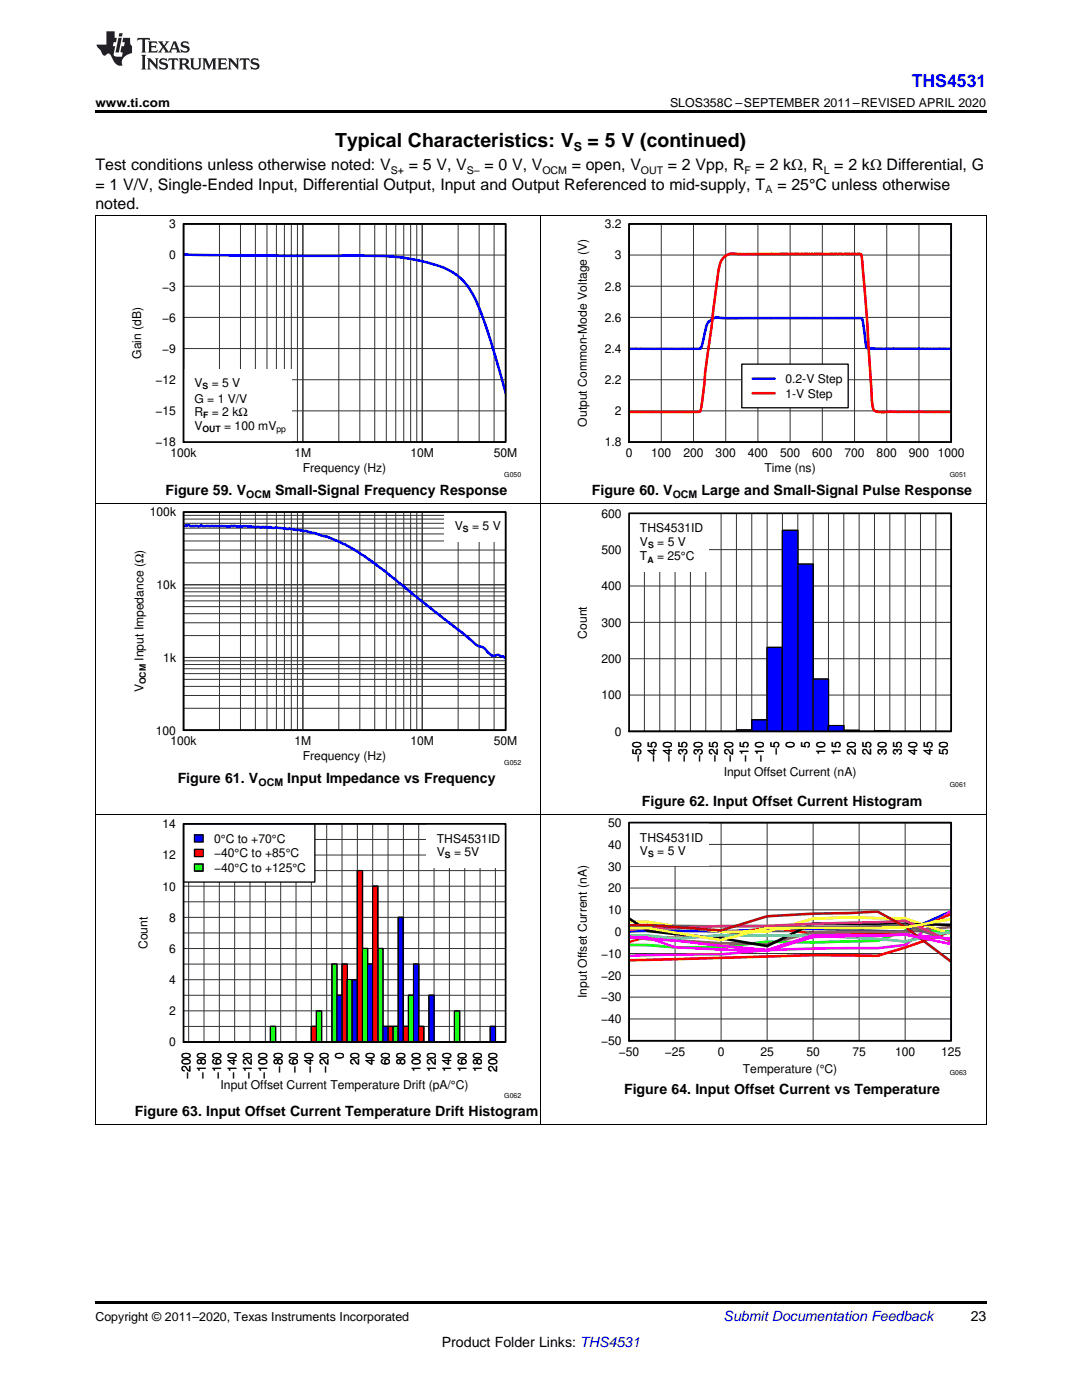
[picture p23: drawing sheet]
<svg xmlns="http://www.w3.org/2000/svg" width="216mm" height="279mm" viewBox="0 0 216 279" stroke-linecap="round" stroke-linejoin="round" font-family="sans-serif">
<defs><g id="words">
<g font-size="3.9">
<text x="66.9" y="29.3">Typical Characteristics: V</text>
<text x="117.3" y="29.3">= 5 V (continued)</text>
</g>
<text font-size="3.5" fill="#00f" x="181.9" y="17.3">THS4531</text>
<g font-size="3.2">
<text x="19" y="34">Test conditions unless otherwise noted: V</text>
<text x="81.6" y="34">= 5 V, V</text>
<text x="96.7" y="34">= 0 V, V</text>
<text x="114.1" y="34">= open, V</text>
<text x="133.3" y="34">= 2 Vpp, R = 2 kΩ, R = 2 kΩ Differential, G</text>
<text x="19" y="37.9">= 1 V/V, Single-Ended Input, Differential Output, Input and Output Referenced to mid-supply, T</text>
<text x="19" y="41.8">noted.</text>
<text x="155.1" y="37.9">= 25°C unless otherwise</text>
</g>
<g font-size="2.8">
<text x="33" y="98.8">Figure 59. V</text>
<text x="54.9" y="98.8">Small-Signal Frequency Response</text>
<text x="118.1" y="98.8">Figure 60. V</text>
<text x="140" y="98.8">Large and Small-Signal Pulse Response</text>
<text x="35.5" y="156.3">Figure 61. V</text>
<text x="57.3" y="156.3">Input Impedance vs Frequency</text>
<text x="128.1" y="160.8">Figure 62. Input Offset Current Histogram</text>
<text x="124.5" y="218.3">Figure 64. Input Offset Current vs Temperature</text>
<text x="26.9" y="222.7">Figure 63. Input Offset Current Temperature Drift Histogram</text>
<text x="193.7" y="263.6">23</text>
<text x="88.2" y="268.9">Product Folder Links: THS4531</text>
</g>
<text font-size="2.8" fill="#0000c8" x="144.4" y="263.6">Submit Documentation Feedback</text>
<g font-size="2.5">
<text x="19" y="21.4">www.ti.com</text>
<text x="133.7" y="21.4">SLOS358C –SEPTEMBER 2011–REVISED APRIL 2020</text>
<text x="114.5" y="30.1">S</text>
<text x="19" y="263.6">Copyright © 2011–2020, Texas Instruments Incorporated</text>
</g>
<g font-size="2.4">
<text x="33.8" y="45.6">3</text>
<text x="120.7" y="45.6">3.2</text>
<text x="33.8" y="51.8">0</text>
<text x="122.7" y="51.8">3</text>
<text x="32.4" y="58">−3</text>
<text x="120.7" y="58">2.8</text>
<text x="32.4" y="64.2">−6</text>
<text x="120.7" y="64.2">2.6</text>
<text x="28.2" y="71.6" transform="rotate(-90 28.2 71.6)">Gain (dB)</text>
<text x="32.4" y="70.4">−9</text>
<text x="120.7" y="70.4">2.4</text>
<text x="31" y="76.6">−12</text>
<text x="38.8" y="77.2">V</text>
<text x="42.2" y="77.2">= 5 V</text>
<text x="120.7" y="76.6">2.2</text>
<text x="156.7" y="76.4">0.2-V Step</text>
<text x="31" y="82.9">−15</text>
<text x="38.8" y="80.4">G = 1 V/V</text>
<text x="38.8" y="83.1">R</text>
<text x="42.3" y="83.1">= 2 kΩ</text>
<text x="122.7" y="82.9">2</text>
<text x="156.7" y="79.3">1-V Step</text>
<text x="31" y="89.1">−18</text>
<text x="38.8" y="85.8">V</text>
<text x="44.7" y="85.8">= 100 mV</text>
<text x="117.1" y="85.1" transform="rotate(-90 117.1 85.1)">Output Common-Mode Voltage (V)</text>
<text x="120.7" y="89.1">1.8</text>
<text x="34" y="91.2">100k</text>
<text x="58.8" y="91.2">1M</text>
<text x="60.4" y="94.2">Frequency (Hz)</text>
<text x="81.9" y="91.2">10M</text>
<text x="98.5" y="91.2">50M</text>
<text x="124.9" y="91.2">0</text>
<text x="129.9" y="91.2">100</text>
<text x="136.4" y="91.2">200</text>
<text x="142.8" y="91.2">300</text>
<text x="149.2" y="91.2">400</text>
<text x="152.6" y="94.2">Time (ns)</text>
<text x="155.6" y="91.2">500</text>
<text x="162.1" y="91.2">600</text>
<text x="168.5" y="91.2">700</text>
<text x="174.9" y="91.2">800</text>
<text x="181.4" y="91.2">900</text>
<text x="187.1" y="91.2">1000</text>
<text x="29.9" y="103.1">100k</text>
<text x="90.8" y="105.7">V</text>
<text x="94.2" y="105.7">= 5 V</text>
<text x="120" y="103.3">600</text>
<text x="127.7" y="106.2">THS4531ID</text>
<text x="120" y="110.6">500</text>
<text x="127.7" y="108.9">V</text>
<text x="127.7" y="111.8">T</text>
<text x="131.1" y="111.8">= 25°C</text>
<text x="131.1" y="108.9">= 5 V</text>
<text x="31.2" y="117.6">10k</text>
<text x="120" y="117.8">400</text>
<text x="120" y="125.1">300</text>
<text x="28.7" y="131.9" transform="rotate(-90 28.7 131.9)">Input Impedance (Ω)</text>
<text x="117.1" y="127.4" transform="rotate(-90 117.1 127.4)">Count</text>
<text x="32.6" y="132.1">1k</text>
<text x="120" y="132.3">200</text>
<text x="28.7" y="138.2" transform="rotate(-90 28.7 138.2)">V</text>
<text x="120" y="139.6">100</text>
<text x="31.1" y="146.6">100</text>
<text x="34" y="148.7">100k</text>
<text x="58.8" y="148.7">1M</text>
<text x="81.9" y="148.7">10M</text>
<text x="98.5" y="148.7">50M</text>
<text x="122.7" y="146.8">0</text>
<text x="158.5" y="149.3" transform="rotate(-90 158.5 149.3)">0</text>
<text x="161.6" y="149.3" transform="rotate(-90 161.6 149.3)">5</text>
<text x="60.4" y="151.7">Frequency (Hz)</text>
<text x="127.9" y="152.1" transform="rotate(-90 127.9 152.1)">−50</text>
<text x="131" y="152.1" transform="rotate(-90 131 152.1)">−45</text>
<text x="134" y="152.1" transform="rotate(-90 134 152.1)">−40</text>
<text x="137.1" y="152.1" transform="rotate(-90 137.1 152.1)">−35</text>
<text x="140.2" y="152.1" transform="rotate(-90 140.2 152.1)">−30</text>
<text x="143.2" y="152.1" transform="rotate(-90 143.2 152.1)">−25</text>
<text x="144.4" y="154.9">Input Offset Current (nA)</text>
<text x="146.3" y="152.1" transform="rotate(-90 146.3 152.1)">−20</text>
<text x="149.3" y="152.1" transform="rotate(-90 149.3 152.1)">−15</text>
<text x="152.4" y="152.1" transform="rotate(-90 152.4 152.1)">−10</text>
<text x="155.5" y="150.7" transform="rotate(-90 155.5 150.7)">−5</text>
<text x="164.6" y="150.7" transform="rotate(-90 164.6 150.7)">10</text>
<text x="167.7" y="150.7" transform="rotate(-90 167.7 150.7)">15</text>
<text x="170.8" y="150.7" transform="rotate(-90 170.8 150.7)">20</text>
<text x="173.8" y="150.7" transform="rotate(-90 173.8 150.7)">25</text>
<text x="176.9" y="150.7" transform="rotate(-90 176.9 150.7)">30</text>
<text x="179.9" y="150.7" transform="rotate(-90 179.9 150.7)">35</text>
<text x="183" y="150.7" transform="rotate(-90 183 150.7)">40</text>
<text x="186.1" y="150.7" transform="rotate(-90 186.1 150.7)">45</text>
<text x="189.1" y="150.7" transform="rotate(-90 189.1 150.7)">50</text>
<text x="32.4" y="165.3">14</text>
<text x="121.3" y="165">50</text>
<text x="127.7" y="167.9">THS4531ID</text>
<text x="32.4" y="171.5">12</text>
<text x="42.7" y="168.2">0°C to +70°C</text>
<text x="42.7" y="171.1">−40°C to +85°C</text>
<text x="42.7" y="174">−40°C to +125°C</text>
<text x="87.2" y="168.2">THS4531ID</text>
<text x="87.2" y="170.9">V</text>
<text x="90.6" y="170.9">= 5V</text>
<text x="121.3" y="173.7">30</text>
<text x="121.3" y="169.4">40</text>
<text x="127.7" y="170.6">V</text>
<text x="131.1" y="170.6">= 5 V</text>
<text x="32.4" y="177.7">10</text>
<text x="121.3" y="178.1">20</text>
<text x="33.8" y="183.9">8</text>
<text x="121.3" y="182.5">10</text>
<text x="29.4" y="189.4" transform="rotate(-90 29.4 189.4)">Count</text>
<text x="33.8" y="190.2">6</text>
<text x="119.9" y="191.2">−10</text>
<text x="122.7" y="186.8">0</text>
<text x="33.8" y="196.4">4</text>
<text x="119.9" y="195.5">−20</text>
<text x="33.8" y="202.6">2</text>
<text x="117.1" y="199.2" transform="rotate(-90 117.1 199.2)">Input Offset Current (nA)</text>
<text x="119.9" y="199.9">−30</text>
<text x="33.8" y="208.8">0</text>
<text x="119.9" y="208.6">−50</text>
<text x="119.9" y="204.2">−40</text>
<text x="38" y="215.4" transform="rotate(-90 38 215.4)">−200</text>
<text x="41.1" y="215.4" transform="rotate(-90 41.1 215.4)">−180</text>
<text x="44.1" y="215.4" transform="rotate(-90 44.1 215.4)">−160</text>
<text x="47.2" y="215.4" transform="rotate(-90 47.2 215.4)">−140</text>
<text x="50.2" y="215.4" transform="rotate(-90 50.2 215.4)">−120</text>
<text x="53.3" y="215.4" transform="rotate(-90 53.3 215.4)">−100</text>
<text x="56.4" y="214.1" transform="rotate(-90 56.4 214.1)">−80</text>
<text x="59.4" y="214.1" transform="rotate(-90 59.4 214.1)">−60</text>
<text x="62.5" y="214.1" transform="rotate(-90 62.5 214.1)">−40</text>
<text x="65.5" y="214.1" transform="rotate(-90 65.5 214.1)">−20</text>
<text x="68.6" y="211.3" transform="rotate(-90 68.6 211.3)">0</text>
<text x="71.7" y="212.6" transform="rotate(-90 71.7 212.6)">20</text>
<text x="74.7" y="212.6" transform="rotate(-90 74.7 212.6)">40</text>
<text x="77.8" y="212.6" transform="rotate(-90 77.8 212.6)">60</text>
<text x="80.8" y="212.6" transform="rotate(-90 80.8 212.6)">80</text>
<text x="83.9" y="214" transform="rotate(-90 83.9 214)">100</text>
<text x="87" y="214" transform="rotate(-90 87 214)">120</text>
<text x="90" y="214" transform="rotate(-90 90 214)">140</text>
<text x="93.1" y="214" transform="rotate(-90 93.1 214)">160</text>
<text x="96.2" y="214" transform="rotate(-90 96.2 214)">180</text>
<text x="99.2" y="214" transform="rotate(-90 99.2 214)">200</text>
<text x="123.5" y="210.7">−50</text>
<text x="132.7" y="210.7">−25</text>
<text x="143.2" y="210.7">0</text>
<text x="148.2" y="214.2">Temperature (°C)</text>
<text x="151.7" y="210.7">25</text>
<text x="160.9" y="210.7">50</text>
<text x="170.1" y="210.7">75</text>
<text x="178.6" y="210.7">100</text>
<text x="187.8" y="210.7">125</text>
<text x="44" y="217.4">Input Offset Current Temperature Drift (pA/°C)</text>
</g>
<g font-size="2.1">
<text x="78" y="34.6">S+</text>
<text x="93.1" y="34.6">S–</text>
<text x="108.2" y="34.6">OCM</text>
<text x="127.9" y="34.6">OUT</text>
<text x="148.6" y="34.6">F</text>
<text x="164.4" y="34.6">L</text>
<text x="152.7" y="38.5">A</text>
<text x="49.1" y="99.3">OCM</text>
<text x="134.2" y="99.3">OCM</text>
<text x="51.6" y="156.8">OCM</text>
</g>
<g font-size="1.7">
<text x="40.4" y="77.7">S</text>
<text x="40.5" y="83.5">F</text>
<text x="40.4" y="86.2">OUT</text>
<text x="55.2" y="86.2">pp</text>
<text x="92.4" y="106.2">S</text>
<text x="129.2" y="112.3">A</text>
<text x="129.3" y="109.3">S</text>
<text x="29.1" y="136.6" transform="rotate(-90 29.1 136.6)">OCM</text>
<text x="88.8" y="171.3">S</text>
<text x="129.3" y="171">S</text>
</g>
<g font-size="1.4">
<text x="100.6" y="95.1">G050</text>
<text x="189.5" y="95.1">G051</text>
<text x="100.6" y="152.6">G052</text>
<text x="189.5" y="157.1">G061</text>
<text x="189.5" y="214.6">G063</text>
<text x="100.6" y="219.1">G062</text>
</g>
</g></defs>
<path d="M19 259.7h177.8v.5h-177.8z" fill="#000"/>
<path d="M19.1 162.5v62M107.9 162.5v62M196.8 162.5v62M19 224.5h177.8" fill="none" stroke="#000" stroke-width=".2"/>
<path d="M36.6 208h1z" fill="#00f"/>
<path d="M36.6 208h1z" fill="none" stroke="#000" stroke-width=".26"/>
<path d="M37.6 208h1.1z" fill="#f00"/>
<path d="M37.6 208h1.1z" fill="none" stroke="#000" stroke-width=".26"/>
<path d="M38.7 208h1z" fill="#0f0"/>
<path d="M38.7 208h1z" fill="none" stroke="#000" stroke-width=".26"/>
<path d="M39.7 208h1z" fill="#00f"/>
<path d="M39.7 208h1z" fill="none" stroke="#000" stroke-width=".26"/>
<path d="M40.7 208h1z" fill="#f00"/>
<path d="M40.7 208h1z" fill="none" stroke="#000" stroke-width=".26"/>
<path d="M41.7 208h1z" fill="#0f0"/>
<path d="M41.7 208h1z" fill="none" stroke="#000" stroke-width=".26"/>
<path d="M42.7 208h1.1z" fill="#00f"/>
<path d="M42.7 208h1.1z" fill="none" stroke="#000" stroke-width=".26"/>
<path d="M43.8 208h1z" fill="#f00"/>
<path d="M43.8 208h1z" fill="none" stroke="#000" stroke-width=".26"/>
<path d="M44.8 208h1z" fill="#0f0"/>
<path d="M44.8 208h1z" fill="none" stroke="#000" stroke-width=".26"/>
<path d="M45.8 208h1z" fill="#00f"/>
<path d="M45.8 208h1z" fill="none" stroke="#000" stroke-width=".26"/>
<path d="M46.8 208h1z" fill="#f00"/>
<path d="M46.8 208h1z" fill="none" stroke="#000" stroke-width=".26"/>
<path d="M47.8 208h1.1z" fill="#0f0"/>
<path d="M47.8 208h1.1z" fill="none" stroke="#000" stroke-width=".26"/>
<path d="M48.9 208h1z" fill="#00f"/>
<path d="M48.9 208h1z" fill="none" stroke="#000" stroke-width=".26"/>
<path d="M49.9 208h1z" fill="#f00"/>
<path d="M49.9 208h1z" fill="none" stroke="#000" stroke-width=".26"/>
<path d="M50.9 208h1z" fill="#0f0"/>
<path d="M50.9 208h1z" fill="none" stroke="#000" stroke-width=".26"/>
<path d="M51.9 208h1z" fill="#00f"/>
<path d="M51.9 208h1z" fill="none" stroke="#000" stroke-width=".26"/>
<path d="M52.9 208h1.1z" fill="#f00"/>
<path d="M52.9 208h1.1z" fill="none" stroke="#000" stroke-width=".26"/>
<path d="M54 204.8h1v3.2h-1z" fill="#0f0"/>
<path d="M54 204.8h1v3.2h-1z" fill="none" stroke="#000" stroke-width=".26"/>
<path d="M55 208h1z" fill="#00f"/>
<path d="M55 208h1z" fill="none" stroke="#000" stroke-width=".26"/>
<path d="M56 208h1z" fill="#f00"/>
<path d="M56 208h1z" fill="none" stroke="#000" stroke-width=".26"/>
<path d="M57 208h1z" fill="#0f0"/>
<path d="M57 208h1z" fill="none" stroke="#000" stroke-width=".26"/>
<path d="M58 208h1.1z" fill="#00f"/>
<path d="M58 208h1.1z" fill="none" stroke="#000" stroke-width=".26"/>
<path d="M59.1 208h1z" fill="#f00"/>
<path d="M59.1 208h1z" fill="none" stroke="#000" stroke-width=".26"/>
<path d="M60.1 208h1z" fill="#0f0"/>
<path d="M60.1 208h1z" fill="none" stroke="#000" stroke-width=".26"/>
<path d="M61.1 208h1z" fill="#00f"/>
<path d="M61.1 208h1z" fill="none" stroke="#000" stroke-width=".26"/>
<path d="M62.1 204.8h1v3.2h-1z" fill="#f00"/>
<path d="M62.1 204.8h1v3.2h-1z" fill="none" stroke="#000" stroke-width=".26"/>
<path d="M63.1 201.7h1.1v6.3h-1.1z" fill="#0f0"/>
<path d="M63.1 201.7h1.1v6.3h-1.1z" fill="none" stroke="#000" stroke-width=".26"/>
<path d="M64.2 208h1z" fill="#00f"/>
<path d="M64.2 208h1z" fill="none" stroke="#000" stroke-width=".26"/>
<path d="M65.2 208h1z" fill="#f00"/>
<path d="M65.2 208h1z" fill="none" stroke="#000" stroke-width=".26"/>
<path d="M66.2 192.4h1v15.6h-1z" fill="#0f0"/>
<path d="M66.2 192.4h1v15.6h-1z" fill="none" stroke="#000" stroke-width=".26"/>
<path d="M67.2 198.6h1v9.4h-1z" fill="#00f"/>
<path d="M67.2 198.6h1v9.4h-1z" fill="none" stroke="#000" stroke-width=".26"/>
<path d="M68.2 192.4h1.1v15.6h-1.1z" fill="#f00"/>
<path d="M68.2 192.4h1.1v15.6h-1.1z" fill="none" stroke="#000" stroke-width=".26"/>
<path d="M69.3 195.5h1v12.5h-1z" fill="#0f0"/>
<path d="M69.3 195.5h1v12.5h-1z" fill="none" stroke="#000" stroke-width=".26"/>
<path d="M70.3 195.5h1v12.5h-1z" fill="#00f"/>
<path d="M70.3 195.5h1v12.5h-1z" fill="none" stroke="#000" stroke-width=".26"/>
<path d="M71.3 173.7h1v34.3h-1z" fill="#f00"/>
<path d="M71.3 173.7h1v34.3h-1z" fill="none" stroke="#000" stroke-width=".26"/>
<path d="M72.3 189.3h1v18.7h-1z" fill="#0f0"/>
<path d="M72.3 189.3h1v18.7h-1z" fill="none" stroke="#000" stroke-width=".26"/>
<path d="M73.3 192.4h1.1v15.6h-1.1z" fill="#00f"/>
<path d="M73.3 192.4h1.1v15.6h-1.1z" fill="none" stroke="#000" stroke-width=".26"/>
<path d="M74.4 176.9h1v31.1h-1z" fill="#f00"/>
<path d="M74.4 176.9h1v31.1h-1z" fill="none" stroke="#000" stroke-width=".26"/>
<path d="M75.4 189.3h1v18.7h-1z" fill="#0f0"/>
<path d="M75.4 189.3h1v18.7h-1z" fill="none" stroke="#000" stroke-width=".26"/>
<path d="M76.4 204.8h1v3.2h-1z" fill="#00f"/>
<path d="M76.4 204.8h1v3.2h-1z" fill="none" stroke="#000" stroke-width=".26"/>
<path d="M77.4 204.8h1v3.2h-1z" fill="#f00"/>
<path d="M77.4 204.8h1v3.2h-1z" fill="none" stroke="#000" stroke-width=".26"/>
<path d="M78.4 204.8h1.1v3.2h-1.1z" fill="#0f0"/>
<path d="M78.4 204.8h1.1v3.2h-1.1z" fill="none" stroke="#000" stroke-width=".26"/>
<path d="M79.5 183.1h1v24.9h-1z" fill="#00f"/>
<path d="M79.5 183.1h1v24.9h-1z" fill="none" stroke="#000" stroke-width=".26"/>
<path d="M80.5 204.8h1v3.2h-1z" fill="#f00"/>
<path d="M80.5 204.8h1v3.2h-1z" fill="none" stroke="#000" stroke-width=".26"/>
<path d="M81.5 198.6h1v9.4h-1z" fill="#0f0"/>
<path d="M81.5 198.6h1v9.4h-1z" fill="none" stroke="#000" stroke-width=".26"/>
<path d="M82.5 192.4h1v15.6h-1z" fill="#00f"/>
<path d="M82.5 192.4h1v15.6h-1z" fill="none" stroke="#000" stroke-width=".26"/>
<path d="M83.5 204.8h1.1v3.2h-1.1z" fill="#f00"/>
<path d="M83.5 204.8h1.1v3.2h-1.1z" fill="none" stroke="#000" stroke-width=".26"/>
<path d="M84.6 208h1z" fill="#0f0"/>
<path d="M84.6 208h1z" fill="none" stroke="#000" stroke-width=".26"/>
<path d="M85.6 198.6h1v9.4h-1z" fill="#00f"/>
<path d="M85.6 198.6h1v9.4h-1z" fill="none" stroke="#000" stroke-width=".26"/>
<path d="M86.6 208h1z" fill="#f00"/>
<path d="M86.6 208h1z" fill="none" stroke="#000" stroke-width=".26"/>
<path d="M87.6 208h1.1z" fill="#0f0"/>
<path d="M87.6 208h1.1z" fill="none" stroke="#000" stroke-width=".26"/>
<path d="M88.7 208h1z" fill="#00f"/>
<path d="M88.7 208h1z" fill="none" stroke="#000" stroke-width=".26"/>
<path d="M89.7 208h1z" fill="#f00"/>
<path d="M89.7 208h1z" fill="none" stroke="#000" stroke-width=".26"/>
<path d="M90.7 201.7h1v6.3h-1z" fill="#0f0"/>
<path d="M90.7 201.7h1v6.3h-1z" fill="none" stroke="#000" stroke-width=".26"/>
<path d="M91.7 208h1z" fill="#00f"/>
<path d="M91.7 208h1z" fill="none" stroke="#000" stroke-width=".26"/>
<path d="M92.7 208h1.1z" fill="#f00"/>
<path d="M92.7 208h1.1z" fill="none" stroke="#000" stroke-width=".26"/>
<path d="M93.8 208h1z" fill="#0f0"/>
<path d="M93.8 208h1z" fill="none" stroke="#000" stroke-width=".26"/>
<path d="M94.8 208h1z" fill="#00f"/>
<path d="M94.8 208h1z" fill="none" stroke="#000" stroke-width=".26"/>
<path d="M95.8 208h1z" fill="#f00"/>
<path d="M95.8 208h1z" fill="none" stroke="#000" stroke-width=".26"/>
<path d="M96.8 208h1z" fill="#0f0"/>
<path d="M96.8 208h1z" fill="none" stroke="#000" stroke-width=".26"/>
<path d="M97.8 204.8h1.1v3.2h-1.1z" fill="#00f"/>
<path d="M97.8 204.8h1.1v3.2h-1.1z" fill="none" stroke="#000" stroke-width=".26"/>
<path d="M98.9 208h1z" fill="#f00"/>
<path d="M98.9 208h1z" fill="none" stroke="#000" stroke-width=".26"/>
<path d="M99.9 208h1z" fill="#0f0"/>
<path d="M99.9 208h1z" fill="none" stroke="#000" stroke-width=".26"/>
<g fill="none" stroke="#333" stroke-width=".2">
<path d="M36.6 180h64.3M36.6 176.9h64.3M36.6 173.8h64.3M36.6 170.6h64.3M36.6 167.5h64.3M36.6 164.4h64.3M37.6 164.4v43.6M40.7 164.4v43.6M43.8 164.4v43.6M46.8 164.4v43.6M49.9 164.4v43.6M52.9 164.4v43.6"/>
<path d="M56 164.4v43.6M59.1 164.4v43.6M62.1 164.4v43.6M65.2 164.4v43.6M68.2 164.4v43.6M71.3 164.4v43.6M74.4 164.4v43.6M77.4 164.4v43.6M80.5 164.4v43.6M83.5 164.4v43.6M86.6 164.4v43.6M89.7 164.4v43.6"/>
<path d="M92.7 164.4v43.6M95.8 164.4v43.6M98.9 164.4v43.6M36.6 198.6h64.3M36.6 195.5h64.3M36.6 192.4h64.3M36.6 189.3h64.3M36.6 186.2h64.3M36.6 183.1h64.3M36.6 208h64.3M36.6 204.8h64.3M36.6 201.7h64.3"/>
</g>
<path d="M36.6 208h1z" fill="#00f"/>
<path d="M36.6 208h1z" fill="none" stroke="#000" stroke-width=".26"/>
<path d="M37.6 208h1.1z" fill="#f00"/>
<path d="M37.6 208h1.1z" fill="none" stroke="#000" stroke-width=".26"/>
<path d="M38.7 208h1z" fill="#0f0"/>
<path d="M38.7 208h1z" fill="none" stroke="#000" stroke-width=".26"/>
<path d="M39.7 208h1z" fill="#00f"/>
<path d="M39.7 208h1z" fill="none" stroke="#000" stroke-width=".26"/>
<path d="M40.7 208h1z" fill="#f00"/>
<path d="M40.7 208h1z" fill="none" stroke="#000" stroke-width=".26"/>
<path d="M41.7 208h1z" fill="#0f0"/>
<path d="M41.7 208h1z" fill="none" stroke="#000" stroke-width=".26"/>
<path d="M42.7 208h1.1z" fill="#00f"/>
<path d="M42.7 208h1.1z" fill="none" stroke="#000" stroke-width=".26"/>
<path d="M43.8 208h1z" fill="#f00"/>
<path d="M43.8 208h1z" fill="none" stroke="#000" stroke-width=".26"/>
<path d="M44.8 208h1z" fill="#0f0"/>
<path d="M44.8 208h1z" fill="none" stroke="#000" stroke-width=".26"/>
<path d="M45.8 208h1z" fill="#00f"/>
<path d="M45.8 208h1z" fill="none" stroke="#000" stroke-width=".26"/>
<path d="M46.8 208h1z" fill="#f00"/>
<path d="M46.8 208h1z" fill="none" stroke="#000" stroke-width=".26"/>
<path d="M47.8 208h1.1z" fill="#0f0"/>
<path d="M47.8 208h1.1z" fill="none" stroke="#000" stroke-width=".26"/>
<path d="M48.9 208h1z" fill="#00f"/>
<path d="M48.9 208h1z" fill="none" stroke="#000" stroke-width=".26"/>
<path d="M49.9 208h1z" fill="#f00"/>
<path d="M49.9 208h1z" fill="none" stroke="#000" stroke-width=".26"/>
<path d="M50.9 208h1z" fill="#0f0"/>
<path d="M50.9 208h1z" fill="none" stroke="#000" stroke-width=".26"/>
<path d="M51.9 208h1z" fill="#00f"/>
<path d="M51.9 208h1z" fill="none" stroke="#000" stroke-width=".26"/>
<path d="M52.9 208h1.1z" fill="#f00"/>
<path d="M52.9 208h1.1z" fill="none" stroke="#000" stroke-width=".26"/>
<path d="M54 204.8h1v3.2h-1z" fill="#0f0"/>
<path d="M54 204.8h1v3.2h-1z" fill="none" stroke="#000" stroke-width=".26"/>
<path d="M55 208h1z" fill="#00f"/>
<path d="M55 208h1z" fill="none" stroke="#000" stroke-width=".26"/>
<path d="M56 208h1z" fill="#f00"/>
<path d="M56 208h1z" fill="none" stroke="#000" stroke-width=".26"/>
<path d="M57 208h1z" fill="#0f0"/>
<path d="M57 208h1z" fill="none" stroke="#000" stroke-width=".26"/>
<path d="M58 208h1.1z" fill="#00f"/>
<path d="M58 208h1.1z" fill="none" stroke="#000" stroke-width=".26"/>
<path d="M59.1 208h1z" fill="#f00"/>
<path d="M59.1 208h1z" fill="none" stroke="#000" stroke-width=".26"/>
<path d="M60.1 208h1z" fill="#0f0"/>
<path d="M60.1 208h1z" fill="none" stroke="#000" stroke-width=".26"/>
<path d="M61.1 208h1z" fill="#00f"/>
<path d="M61.1 208h1z" fill="none" stroke="#000" stroke-width=".26"/>
<path d="M62.1 204.8h1v3.2h-1z" fill="#f00"/>
<path d="M62.1 204.8h1v3.2h-1z" fill="none" stroke="#000" stroke-width=".26"/>
<path d="M63.1 201.7h1.1v6.3h-1.1z" fill="#0f0"/>
<path d="M63.1 201.7h1.1v6.3h-1.1z" fill="none" stroke="#000" stroke-width=".26"/>
<path d="M64.2 208h1z" fill="#00f"/>
<path d="M64.2 208h1z" fill="none" stroke="#000" stroke-width=".26"/>
<path d="M65.2 208h1z" fill="#f00"/>
<path d="M65.2 208h1z" fill="none" stroke="#000" stroke-width=".26"/>
<path d="M66.2 192.4h1v15.6h-1z" fill="#0f0"/>
<path d="M66.2 192.4h1v15.6h-1z" fill="none" stroke="#000" stroke-width=".26"/>
<path d="M67.2 198.6h1v9.4h-1z" fill="#00f"/>
<path d="M67.2 198.6h1v9.4h-1z" fill="none" stroke="#000" stroke-width=".26"/>
<path d="M68.2 192.4h1.1v15.6h-1.1z" fill="#f00"/>
<path d="M68.2 192.4h1.1v15.6h-1.1z" fill="none" stroke="#000" stroke-width=".26"/>
<path d="M69.3 195.5h1v12.5h-1z" fill="#0f0"/>
<path d="M69.3 195.5h1v12.5h-1z" fill="none" stroke="#000" stroke-width=".26"/>
<path d="M70.3 195.5h1v12.5h-1z" fill="#00f"/>
<path d="M70.3 195.5h1v12.5h-1z" fill="none" stroke="#000" stroke-width=".26"/>
<path d="M71.3 173.7h1v34.3h-1z" fill="#f00"/>
<path d="M71.3 173.7h1v34.3h-1z" fill="none" stroke="#000" stroke-width=".26"/>
<path d="M72.3 189.3h1v18.7h-1z" fill="#0f0"/>
<path d="M72.3 189.3h1v18.7h-1z" fill="none" stroke="#000" stroke-width=".26"/>
<path d="M73.3 192.4h1.1v15.6h-1.1z" fill="#00f"/>
<path d="M73.3 192.4h1.1v15.6h-1.1z" fill="none" stroke="#000" stroke-width=".26"/>
<path d="M74.4 176.9h1v31.1h-1z" fill="#f00"/>
<path d="M74.4 176.9h1v31.1h-1z" fill="none" stroke="#000" stroke-width=".26"/>
<path d="M75.4 189.3h1v18.7h-1z" fill="#0f0"/>
<path d="M75.4 189.3h1v18.7h-1z" fill="none" stroke="#000" stroke-width=".26"/>
<path d="M76.4 204.8h1v3.2h-1z" fill="#00f"/>
<path d="M76.4 204.8h1v3.2h-1z" fill="none" stroke="#000" stroke-width=".26"/>
<path d="M77.4 204.8h1v3.2h-1z" fill="#f00"/>
<path d="M77.4 204.8h1v3.2h-1z" fill="none" stroke="#000" stroke-width=".26"/>
<path d="M78.4 204.8h1.1v3.2h-1.1z" fill="#0f0"/>
<path d="M78.4 204.8h1.1v3.2h-1.1z" fill="none" stroke="#000" stroke-width=".26"/>
<path d="M79.5 183.1h1v24.9h-1z" fill="#00f"/>
<path d="M79.5 183.1h1v24.9h-1z" fill="none" stroke="#000" stroke-width=".26"/>
<path d="M80.5 204.8h1v3.2h-1z" fill="#f00"/>
<path d="M80.5 204.8h1v3.2h-1z" fill="none" stroke="#000" stroke-width=".26"/>
<path d="M81.5 198.6h1v9.4h-1z" fill="#0f0"/>
<path d="M81.5 198.6h1v9.4h-1z" fill="none" stroke="#000" stroke-width=".26"/>
<path d="M82.5 192.4h1v15.6h-1z" fill="#00f"/>
<path d="M82.5 192.4h1v15.6h-1z" fill="none" stroke="#000" stroke-width=".26"/>
<path d="M83.5 204.8h1.1v3.2h-1.1z" fill="#f00"/>
<path d="M83.5 204.8h1.1v3.2h-1.1z" fill="none" stroke="#000" stroke-width=".26"/>
<path d="M84.6 208h1z" fill="#0f0"/>
<path d="M84.6 208h1z" fill="none" stroke="#000" stroke-width=".26"/>
<path d="M85.6 198.6h1v9.4h-1z" fill="#00f"/>
<path d="M85.6 198.6h1v9.4h-1z" fill="none" stroke="#000" stroke-width=".26"/>
<path d="M86.6 208h1z" fill="#f00"/>
<path d="M86.6 208h1z" fill="none" stroke="#000" stroke-width=".26"/>
<path d="M87.6 208h1.1z" fill="#0f0"/>
<path d="M87.6 208h1.1z" fill="none" stroke="#000" stroke-width=".26"/>
<path d="M88.7 208h1z" fill="#00f"/>
<path d="M88.7 208h1z" fill="none" stroke="#000" stroke-width=".26"/>
<path d="M89.7 208h1z" fill="#f00"/>
<path d="M89.7 208h1z" fill="none" stroke="#000" stroke-width=".26"/>
<path d="M90.7 201.7h1v6.3h-1z" fill="#0f0"/>
<path d="M90.7 201.7h1v6.3h-1z" fill="none" stroke="#000" stroke-width=".26"/>
<path d="M91.7 208h1z" fill="#00f"/>
<path d="M91.7 208h1z" fill="none" stroke="#000" stroke-width=".26"/>
<path d="M92.7 208h1.1z" fill="#f00"/>
<path d="M92.7 208h1.1z" fill="none" stroke="#000" stroke-width=".26"/>
<path d="M93.8 208h1z" fill="#0f0"/>
<path d="M93.8 208h1z" fill="none" stroke="#000" stroke-width=".26"/>
<path d="M94.8 208h1z" fill="#00f"/>
<path d="M94.8 208h1z" fill="none" stroke="#000" stroke-width=".26"/>
<path d="M95.8 208h1z" fill="#f00"/>
<path d="M95.8 208h1z" fill="none" stroke="#000" stroke-width=".26"/>
<path d="M96.8 208h1z" fill="#0f0"/>
<path d="M96.8 208h1z" fill="none" stroke="#000" stroke-width=".26"/>
<path d="M97.8 204.8h1.1v3.2h-1.1z" fill="#00f"/>
<path d="M97.8 204.8h1.1v3.2h-1.1z" fill="none" stroke="#000" stroke-width=".26"/>
<path d="M98.9 208h1z" fill="#f00"/>
<path d="M98.9 208h1z" fill="none" stroke="#000" stroke-width=".26"/>
<path d="M99.9 208h1z" fill="#0f0"/>
<path d="M99.9 208h1z" fill="none" stroke="#000" stroke-width=".26"/>
<path d="M36.6 164.4h26.2v11.6h-26.2z" fill="#fff"/>
<path d="M36.6 164.4h26.2v11.6h-26.2z" fill="none" stroke="#000" stroke-width=".26"/>
<path d="M38.8 166.6h1.7v1.5h-1.7z" fill="#00f"/>
<path d="M38.8 166.6h1.7v1.5h-1.7z" fill="none" stroke="#000" stroke-width=".26"/>
<path d="M38.8 169.5h1.7v1.5h-1.7z" fill="#f00"/>
<path d="M38.8 169.5h1.7v1.5h-1.7z" fill="none" stroke="#000" stroke-width=".26"/>
<path d="M38.8 172.4h1.7v1.5h-1.7z" fill="#0f0"/>
<path d="M38.8 172.4h1.7v1.5h-1.7z" fill="none" stroke="#000" stroke-width=".26"/>
<path d="M85 164.4h15.9v8.7h-15.9z" fill="#fff"/>
<path d="M36.6 164.4h64.3v43.6h-64.3z" fill="none" stroke="#000" stroke-width=".35"/>
<path d="M125.5 164.2h64.3v43.5h-64.3z" fill="none" stroke="#000" stroke-width=".26"/>
<g fill="none" stroke="#333" stroke-width=".2">
<path d="M125.5 164.2h64.3v43.5h-64.3zM125.5 177.2h64.3M125.5 172.9h64.3M125.5 168.5h64.3M134.7 164.2v43.5M143.9 164.2v43.5M153.1 164.2v43.5M162.2 164.2v43.5M171.4 164.2v43.5M180.6 164.2v43.5M125.5 199h64.3M125.5 194.6h64.3"/>
<path d="M125.5 190.3h64.3M125.5 185.9h64.3M125.5 181.6h64.3M125.5 203.4h64.3"/>
</g>
<path d="M189.8 181.9l-9.2 4.1a375 375 0 0 0-36.7-.1l-14.7-.2-3.7 .2" fill="none" stroke="#00f" stroke-width=".52"/>
<path d="M189.8 185.8l-9.2-.1-5.5 2-12.9 .4-9.1-.2-9.2 1.1-9.2 .1-5.5-.5h-3.7" fill="none" stroke="#0f0" stroke-width=".52"/>
<path d="M189.8 185.9l-9.2 3.2-5.5 1.7-12.9-.2-36.7 1" fill="none" stroke="#f00" stroke-width=".52"/>
<path d="M189.8 181.7l-9.2 6.9-5.5 .6-12.9 .1-9.1 .3-9.2 .9h-9.2l-9.2 .2" fill="none" stroke="#9400d3" stroke-width=".52"/>
<path d="M189.8 182.4l-9.2 4-18.4-.1-9.1-1.2-9.2 1.8-9.2 .2-5.5-.1-3.7 1" fill="none" stroke="#ee7600" stroke-width=".52"/>
<path d="M189.8 185l-9.2 .9-18.4 .2-9.1 2.3-9.2-.1-9.2-.7-5.5-.2-3.7-.5" fill="none" stroke="#8b5a2b" stroke-width=".52"/>
<path d="M125.5 184h3.7l5.5 .8 9.2 1.1h9.2l9.1-2.5 7.4-.3 11 .2 9.2 3.1" fill="none" stroke="#ff0" stroke-width=".52"/>
<path d="M125.5 183.3l3.7 2.5 14.7 1.4 9.2 1.6 9.1-4.5 27.6 .3" fill="none" stroke="#000" stroke-width=".52"/>
<path d="M189.8 185.9l-9.2 2a280.8 280.8 0 0 0-27.5-1.2l-9.2-.1-9.2 .7-5.5-.6h-3.7" fill="none" stroke="#00bfff" stroke-width=".52"/>
<path d="M125.5 184.8l3.7-.1 23.9 .1a321.6 321.6 0 0 0 27.5-.2l9.2 3.3" fill="none" stroke="#6e8b3d" stroke-width=".52"/>
<path d="M125.5 185.6l3.7-.4h5.5l9.2-.4h9.2l27.5-1.1 9.2 4.2" fill="none" stroke="#cd3278" stroke-width=".52"/>
<path d="M125.5 186.9l27.6 2.7 9.1-2.9 12.9 .1 5.5-.3 9.2 .9M125.5 187.2l3.7-.1 5.5 2 9.2 .4 9.2 .3 9.1-2.8 18.4-.5 9.2 1.9" fill="none" stroke="#f0f" stroke-width=".52"/>
<path d="M125.5 184.7l3.7-.1 14.7 1.1 9.2-2.8 9.1-.6 7.4-.1 5.5-.3 5.5 3.1 9.2 6.9" fill="none" stroke="#8b2500" stroke-width=".52"/>
<path d="M189.8 183.4l-9.2 1.7-27.5 .1-9.2 2.4-14.7-2.4-3.7 .1" fill="none" stroke="#ffd700" stroke-width=".52"/>
<path d="M125.5 164.2h15.9v8.7h-15.9z" fill="#fff"/>
<path d="M125.5 164.2h64.3v43.5h-64.3z" fill="none" stroke="#000" stroke-width=".35"/>
<path d="M19.1 100.5v62M107.9 100.5v62M196.8 100.5v62M19 162.5h177.8" fill="none" stroke="#000" stroke-width=".2"/>
<path d="M125.5 146h21.4" fill="none" stroke="#00f" stroke-width=".2"/>
<path d="M125.5 146h3.1zM128.6 146h3zM131.6 146h3.1zM134.7 146h3.1zM137.8 146h3zM140.8 146h3.1zM143.9 146h3zM146.9 145.7h3.1v.3h-3.1z" fill="none" stroke="#000" stroke-width=".26"/>
<path d="M146.9 145.8h3.1" fill="none" stroke="#00f" stroke-width=".29"/>
<path d="M150 143.7h3.1v2.3h-3.1z" fill="#00f"/>
<path d="M150 143.7h3.1v2.3h-3.1z" fill="none" stroke="#000" stroke-width=".26"/>
<path d="M153.1 129.2h3v16.8h-3z" fill="#00f"/>
<path d="M153.1 129.2h3v16.8h-3z" fill="none" stroke="#000" stroke-width=".26"/>
<path d="M156.1 105.9h3.1v40.1h-3.1z" fill="#00f"/>
<path d="M156.1 105.9h3.1v40.1h-3.1z" fill="none" stroke="#000" stroke-width=".26"/>
<path d="M159.2 112.6h3.1v33.4h-3.1z" fill="#00f"/>
<path d="M159.2 112.6h3.1v33.4h-3.1z" fill="none" stroke="#000" stroke-width=".26"/>
<path d="M162.2 135.5h3.1v10.5h-3.1z" fill="#00f"/>
<path d="M162.2 135.5h3.1v10.5h-3.1z" fill="none" stroke="#000" stroke-width=".26"/>
<path d="M165.3 144.8h3.1v1.2h-3.1z" fill="#00f"/>
<g fill="none" stroke="#000" stroke-width=".26">
<path d="M125.5 146h3.1zM128.6 146h3zM131.6 146h3.1zM134.7 146h3.1zM137.8 146h3zM140.8 146h3.1zM143.9 146h3zM146.9 145.7h3.1v.3h-3.1zM165.3 144.8h3.1v1.2h-3.1zM168.4 145.8h3v.2h-3zM171.4 146h3.1zM174.5 145.9l3.1 .1z"/>
<path d="M177.6 146h3zM180.6 146h3.1zM183.7 146h3zM186.7 146h3.1z"/>
</g>
<path d="M168.4 145.9h3" fill="none" stroke="#00f" stroke-width=".22"/>
<path d="M125.5 146h21.4M171.4 146h18.4" fill="none" stroke="#00f" stroke-width=".2"/>
<g fill="none" stroke="#333" stroke-width=".2">
<path d="M125.5 102.4h64.3v43.6h-64.3zM125.5 117h64.3M125.5 109.7h64.3M128.6 102.4v43.6M131.6 102.4v43.6M134.7 102.4v43.6M137.8 102.4v43.6M140.8 102.4v43.6M143.9 102.4v43.6M146.9 102.4v43.6M150 102.4v43.6M153.1 102.4v43.6"/>
<path d="M156.1 102.4v43.6M159.2 102.4v43.6M162.2 102.4v43.6M165.3 102.4v43.6M168.4 102.4v43.6M171.4 102.4v43.6M174.5 102.4v43.6M177.6 102.4v43.6M180.6 102.4v43.6M183.7 102.4v43.6M186.7 102.4v43.6M125.5 138.7h64.3"/>
<path d="M125.5 131.5h64.3M125.5 124.2h64.3"/>
</g>
<path d="M146.9 145.8h3.1" fill="none" stroke="#00f" stroke-width=".29"/>
<path d="M150 143.7h3.1v2.3h-3.1z" fill="#00f"/>
<path d="M150 143.7h3.1v2.3h-3.1z" fill="none" stroke="#000" stroke-width=".26"/>
<path d="M153.1 129.2h3v16.8h-3z" fill="#00f"/>
<path d="M153.1 129.2h3v16.8h-3z" fill="none" stroke="#000" stroke-width=".26"/>
<path d="M156.1 105.9h3.1v40.1h-3.1z" fill="#00f"/>
<path d="M156.1 105.9h3.1v40.1h-3.1z" fill="none" stroke="#000" stroke-width=".26"/>
<path d="M159.2 112.6h3.1v33.4h-3.1z" fill="#00f"/>
<path d="M159.2 112.6h3.1v33.4h-3.1z" fill="none" stroke="#000" stroke-width=".26"/>
<path d="M162.2 135.5h3.1v10.5h-3.1z" fill="#00f"/>
<path d="M162.2 135.5h3.1v10.5h-3.1z" fill="none" stroke="#000" stroke-width=".26"/>
<path d="M165.3 144.8h3.1v1.2h-3.1z" fill="#00f"/>
<path d="M165.3 144.8h3.1v1.2h-3.1zM168.4 145.8h3v.2h-3zM171.4 146h3.1zM174.5 145.9l3.1 .1zM177.6 146h3zM180.6 146h3.1zM183.7 146h3zM186.7 146h3.1z" fill="none" stroke="#000" stroke-width=".26"/>
<path d="M168.4 145.9h3" fill="none" stroke="#00f" stroke-width=".22"/>
<path d="M171.4 146h18.4" fill="none" stroke="#00f" stroke-width=".2"/>
<path d="M125.5 102.4h15.9v11.7h-15.9z" fill="#fff"/>
<path d="M125.5 102.4h64.3v43.6h-64.3z" fill="none" stroke="#000" stroke-width=".35"/>
<path d="M36.6 102.2h64.3v43.5h-64.3z" fill="none" stroke="#000" stroke-width=".26"/>
<g fill="none" stroke="#333" stroke-width=".2">
<path d="M36.6 102.2h64.3v43.5h-64.3zM36.6 119.9h64.3M36.6 118.9h64.3M36.6 118.1h64.3M36.6 117.4h64.3M36.6 116.7h64.3M36.6 112.3h64.3M36.6 109.8h64.3M36.6 108h64.3M36.6 106.6h64.3M36.6 105.4h64.3M36.6 104.4h64.3"/>
<path d="M36.6 103.6h64.3M36.6 102.9h64.3M43.8 102.2v43.5M48 102.2v43.5M51 102.2v43.5M53.3 102.2v43.5M55.2 102.2v43.5M56.8 102.2v43.5M58.1 102.2v43.5M59.3 102.2v43.5M60.4 102.2v43.5M67.6 102.2v43.5"/>
<path d="M71.8 102.2v43.5M74.8 102.2v43.5M77.1 102.2v43.5M79 102.2v43.5M80.6 102.2v43.5M81.9 102.2v43.5M83.2 102.2v43.5M84.2 102.2v43.5M91.4 102.2v43.5M95.6 102.2v43.5M98.6 102.2v43.5M36.6 138.8h64.3"/>
<path d="M36.6 137h64.3M36.6 135.6h64.3M36.6 134.4h64.3M36.6 133.5h64.3M36.6 132.6h64.3M36.6 131.9h64.3M36.6 131.2h64.3M36.6 126.8h64.3M36.6 124.3h64.3M36.6 122.5h64.3M36.6 121.1h64.3M36.6 141.4h64.3"/>
</g>
<path d="M36.6 105l.9-.2 .6 .3 .9-.2a1.21 1.21 0 0 0 1.2-.1l.6 .2 1.5-.1 3.6 .2 .3-.2 .2 .1 .3-.1a1.25 1.25 0 0 0 1.2 .2l2.1-.1 .9 .2 .6-.1 .6 .2 .3-.2 .3 .2 .3-.2 .3 .2 .6-.1 .6 .2h2.4l.6 .2 .3-.1 2.9 .5 .3-.1 2.4 .7a27.5 27.5 0 0 1 9.2 4.3l4.5 3.3 16.4 13.1a7.2 7.2 0 0 0 2.4 1.8 1.98 1.98 0 0 1 1.4 1.1l.3 .3a1 1 0 0 0 1.5 .2l1.2 .3 .6 .4" fill="none" stroke="#00f" stroke-width=".52"/>
<path d="M88.6 102.2h12.3v5.8h-12.3z" fill="#fff"/>
<path d="M36.6 102.2h64.3v43.5h-64.3z" fill="none" stroke="#000" stroke-width=".35"/>
<path d="M19.1 43v57.5M107.9 43v57.5M196.8 43v57.5M19 100.5h177.8" fill="none" stroke="#000" stroke-width=".2"/>
<path d="M36.6 44.7h64.3v43.5h-64.3z" fill="none" stroke="#000" stroke-width=".26"/>
<g fill="none" stroke="#333" stroke-width=".2">
<path d="M36.6 44.7h64.3v43.5h-64.3zM36.6 57.1h64.3M36.6 50.9h64.3M43.8 44.7v43.5M48 44.7v43.5M51 44.7v43.5M53.3 44.7v43.5M55.2 44.7v43.5M56.8 44.7v43.5M58.1 44.7v43.5M59.3 44.7v43.5M60.4 44.7v43.5"/>
<path d="M67.6 44.7v43.5M71.8 44.7v43.5M74.8 44.7v43.5M77.1 44.7v43.5M79 44.7v43.5M80.6 44.7v43.5M81.9 44.7v43.5M83.2 44.7v43.5M84.2 44.7v43.5M91.4 44.7v43.5M95.6 44.7v43.5M98.6 44.7v43.5"/>
<path d="M36.6 75.8h64.3M36.6 69.6h64.3M36.6 63.3h64.3M36.6 82h64.3"/>
</g>
<path d="M36.6 50.8l12.2 .2 27.6 .1 5.2 .5 4.8 1.1a12.1 12.1 0 0 1 8.8 7.8 154.9 154.9 0 0 1 5.7 18.1" fill="none" stroke="#00f" stroke-width=".52"/>
<path d="M36.6 73.7h21.6v14.5h-21.6z" fill="#fff"/>
<path d="M36.6 44.7h64.3v43.5h-64.3z" fill="none" stroke="#000" stroke-width=".35"/>
<path d="M125.5 44.7h64.3v43.5h-64.3z" fill="none" stroke="#000" stroke-width=".26"/>
<g fill="none" stroke="#333" stroke-width=".2">
<path d="M125.5 44.7h64.3v43.5h-64.3zM125.5 57.1h64.3M125.5 50.9h64.3M132 44.7v43.5M138.4 44.7v43.5M144.8 44.7v43.5M151.2 44.7v43.5M157.7 44.7v43.5M164.1 44.7v43.5M170.5 44.7v43.5M176.9 44.7v43.5M183.4 44.7v43.5"/>
<path d="M125.5 75.8h64.3M125.5 69.6h64.3M125.5 63.3h64.3M125.5 82h64.3"/>
</g>
<path d="M125.5 69.6h14.2a3.4 3.4 0 0 0 .7-2.2l.6-2.3a2.49 2.49 0 0 1 3.2-1.6h27.7l.3 .7 .8 5.3 1.9 .1h14.8" fill="none" stroke="#00f" stroke-width=".52"/>
<path d="M189.7 82.2h-13.4a2.14 2.14 0 0 1-2.1-.6l-.2-1.5a614.5 614.5 0 0 0-2.1-29.1 1.09 1.09 0 0 0-1.1-.3h-23.7a2.81 2.81 0 0 0-3.5 2l-.5 3-3.3 26.2a.96 .96 0 0 1-1 .3h-13.3" fill="none" stroke="#f00" stroke-width=".52"/>
<path d="M148 72.7h21.2v8.7h-21.2z" fill="#fff"/>
<path d="M148 72.7h21.2v8.7h-21.2z" fill="none" stroke="#000" stroke-width=".26"/>
<path d="M150.2 75.6h4.3" fill="none" stroke="#00f" stroke-width=".52"/>
<path d="M150.2 78.5h4.3" fill="none" stroke="#f00" stroke-width=".52"/>
<path d="M125.5 44.7h64.3v43.5h-64.3z" fill="none" stroke="#000" stroke-width=".35"/>
<path d="M19 43h177.8" fill="none" stroke="#000" stroke-width=".2"/>
<path d="M19 22h177.8v.5h-177.8z" fill="#000"/>
<g fill="#231f20">
<path d="M27.5 7.6l-.1 .5 .4-.2h.6v.1v2.1l-.2 .4h1l-.3-.4v-2.1l.1-.1h.5l.5 .2-.2-.5zM29.5 8.3l.2 .3v1.5l-.2 .4h1.8l.2-.6a1.04 1.04 0 0 1-1.3 .2v-.7h.6l.3 .2v-.6l-.3 .2h-.6v-.6l.8-.1 .4 .3-.2-.5zM31.5 8.3l.9 1.1-.9 1.1h.8l-.2-.2 .5-.7 .4 .7-.2 .2h1.5l-.1-.2 .1-.4h.9l.1 .4-.2 .2h1l-.3-.3-.7-1.9h-.5l-.9 2-.8-1 .9-1h-.8l.1 .3-.3 .5-.4-.6 .2-.2zM34.7 8.6l.4 1h-.7zM36.3 8.4a.63 .63 0 0 0-.2 .7 .63 .63 0 0 0 .6 .4l.6 .2 .1 .2a.75 .75 0 0 1-.7 .4 .75 .75 0 0 1-.6-.5l.1 .7 .1-.1a1.11 1.11 0 0 0 1.5-.6 1.13 1.13 0 0 0-1.2-.8l-.1-.4a1.04 1.04 0 0 1 1.2 .2l-.2-.5-.1 .1-.5-.2zM28.2 10.9l.2 .4v2.2l-.2 .4h1l-.3-.4v-2.2l.3-.4zM29.3 11.6l.3 .4v1.5l-.3 .4h.8l-.2-.4v-1.3l1.5 1.7v-1.9l.2-.4h-.7l.2 .4v.9l-1.1-1.3zM32 11.8a.62 .62 0 0 0-.2 .7 .62 .62 0 0 0 .6 .4l.6 .1 .1 .3a.76 .76 0 0 1-.7 .3 .76 .76 0 0 1-.6-.4l.1 .7 .1-.1a1.11 1.11 0 0 0 1.5-.6 1.13 1.13 0 0 0-1.2-.8l-.1-.4a1.04 1.04 0 0 1 1.2 .2l-.2-.6-.1 .1-.5-.1zM33.7 11.6l-.2 .6a.61 .61 0 0 1 .8-.3v1.6l-.2 .4h.9l-.2-.4v-1.6a.63 .63 0 0 1 .8 .3l-.2-.6zM35.6 11.6l.3 .4v1.5l-.3 .4h1l-.2-.2v-.8l.5 .2a.76 .76 0 0 0 1.2 .7l-1-1a.58 .58 0 0 0 .6-.5 .58 .58 0 0 0-.5-.6zM36.4 11.9h.1a.45 .45 0 0 1 .5 .1 .45 .45 0 0 1 .1 .5l-.7 .2zM37.9 11.6l.2 .2a2.17 2.17 0 0 0 .3 1.9 .99 .99 0 0 0 1.6-.6v-1.1l.2-.4h-.7l.2 .2a1.92 1.92 0 0 1-.2 1.8 .6 .6 0 0 1-.9-.5v-1.1l.2-.4zM40.4 11.6l.2 .4v1.5l-.2 .4h.7l-.2-.4v-1.4l.8 1.8 .8-1.8v1.4l-.2 .4h.9l-.2-.4v-1.5l.2-.4h-.8l-.6 1.5-.6-1.5zM43.4 11.6l.2 .4v1.5l-.2 .4h1.8l.2-.6a1.04 1.04 0 0 1-1.3 .1v-.6h.5l.4 .2v-.6l-.4 .2h-.5v-.7h.8l.3 .3-.1-.6zM45.5 11.6l.2 .4v1.5l-.2 .4h.7l-.2-.4v-1.3l1.5 1.7v-1.9l.2-.4h-.7l.2 .4v.9l-1.1-1.3zM47.9 11.6l-.1 .6a.61 .61 0 0 1 .8-.3v1.6l-.3 .4h1l-.3-.4 .1-1.6a.63 .63 0 0 1 .7 .3l-.1-.6zM50.2 11.8a.62 .62 0 0 0-.2 .7 .62 .62 0 0 0 .6 .4l.6 .1 .2 .3a.76 .76 0 0 1-.8 .3 .76 .76 0 0 1-.6-.4l.1 .7 .2-.1a1.11 1.11 0 0 0 1.5-.6 1.13 1.13 0 0 0-1.3-.8l-.1-.4a1.04 1.04 0 0 1 1.2 .2l-.1-.6-.2 .1-.5-.1z"/>
<path d="M21.2 6.3v2.6h-1.9l.1 .4 .7 .9a.91 .91 0 0 0 1 .8 .56 .56 0 0 1 .5-.3 .56 .56 0 0 1 .5 .3l.4 .8a1.53 1.53 0 0 0 1.9 1.2 1.54 1.54 0 0 1 1-2.1l.9-.3v-1.4a1.52 1.52 0 0 1-.3-1.6h-1.4l-.2 .8h.5l-.2 .8h-.4l-.2 1v.2l.4 .1-.2 .8a1.93 1.93 0 0 1-1.6-.3l.3-1.8h-.5l.2-.8h.4l.2-.8h-.4v-1.3zM23.6 7.6l-.6 2.9h.7l.6-2.9zM23.8 6.6l-.1 .7h.6l.2-.7z"/>
</g>
<use href="#words"/>
</svg>
